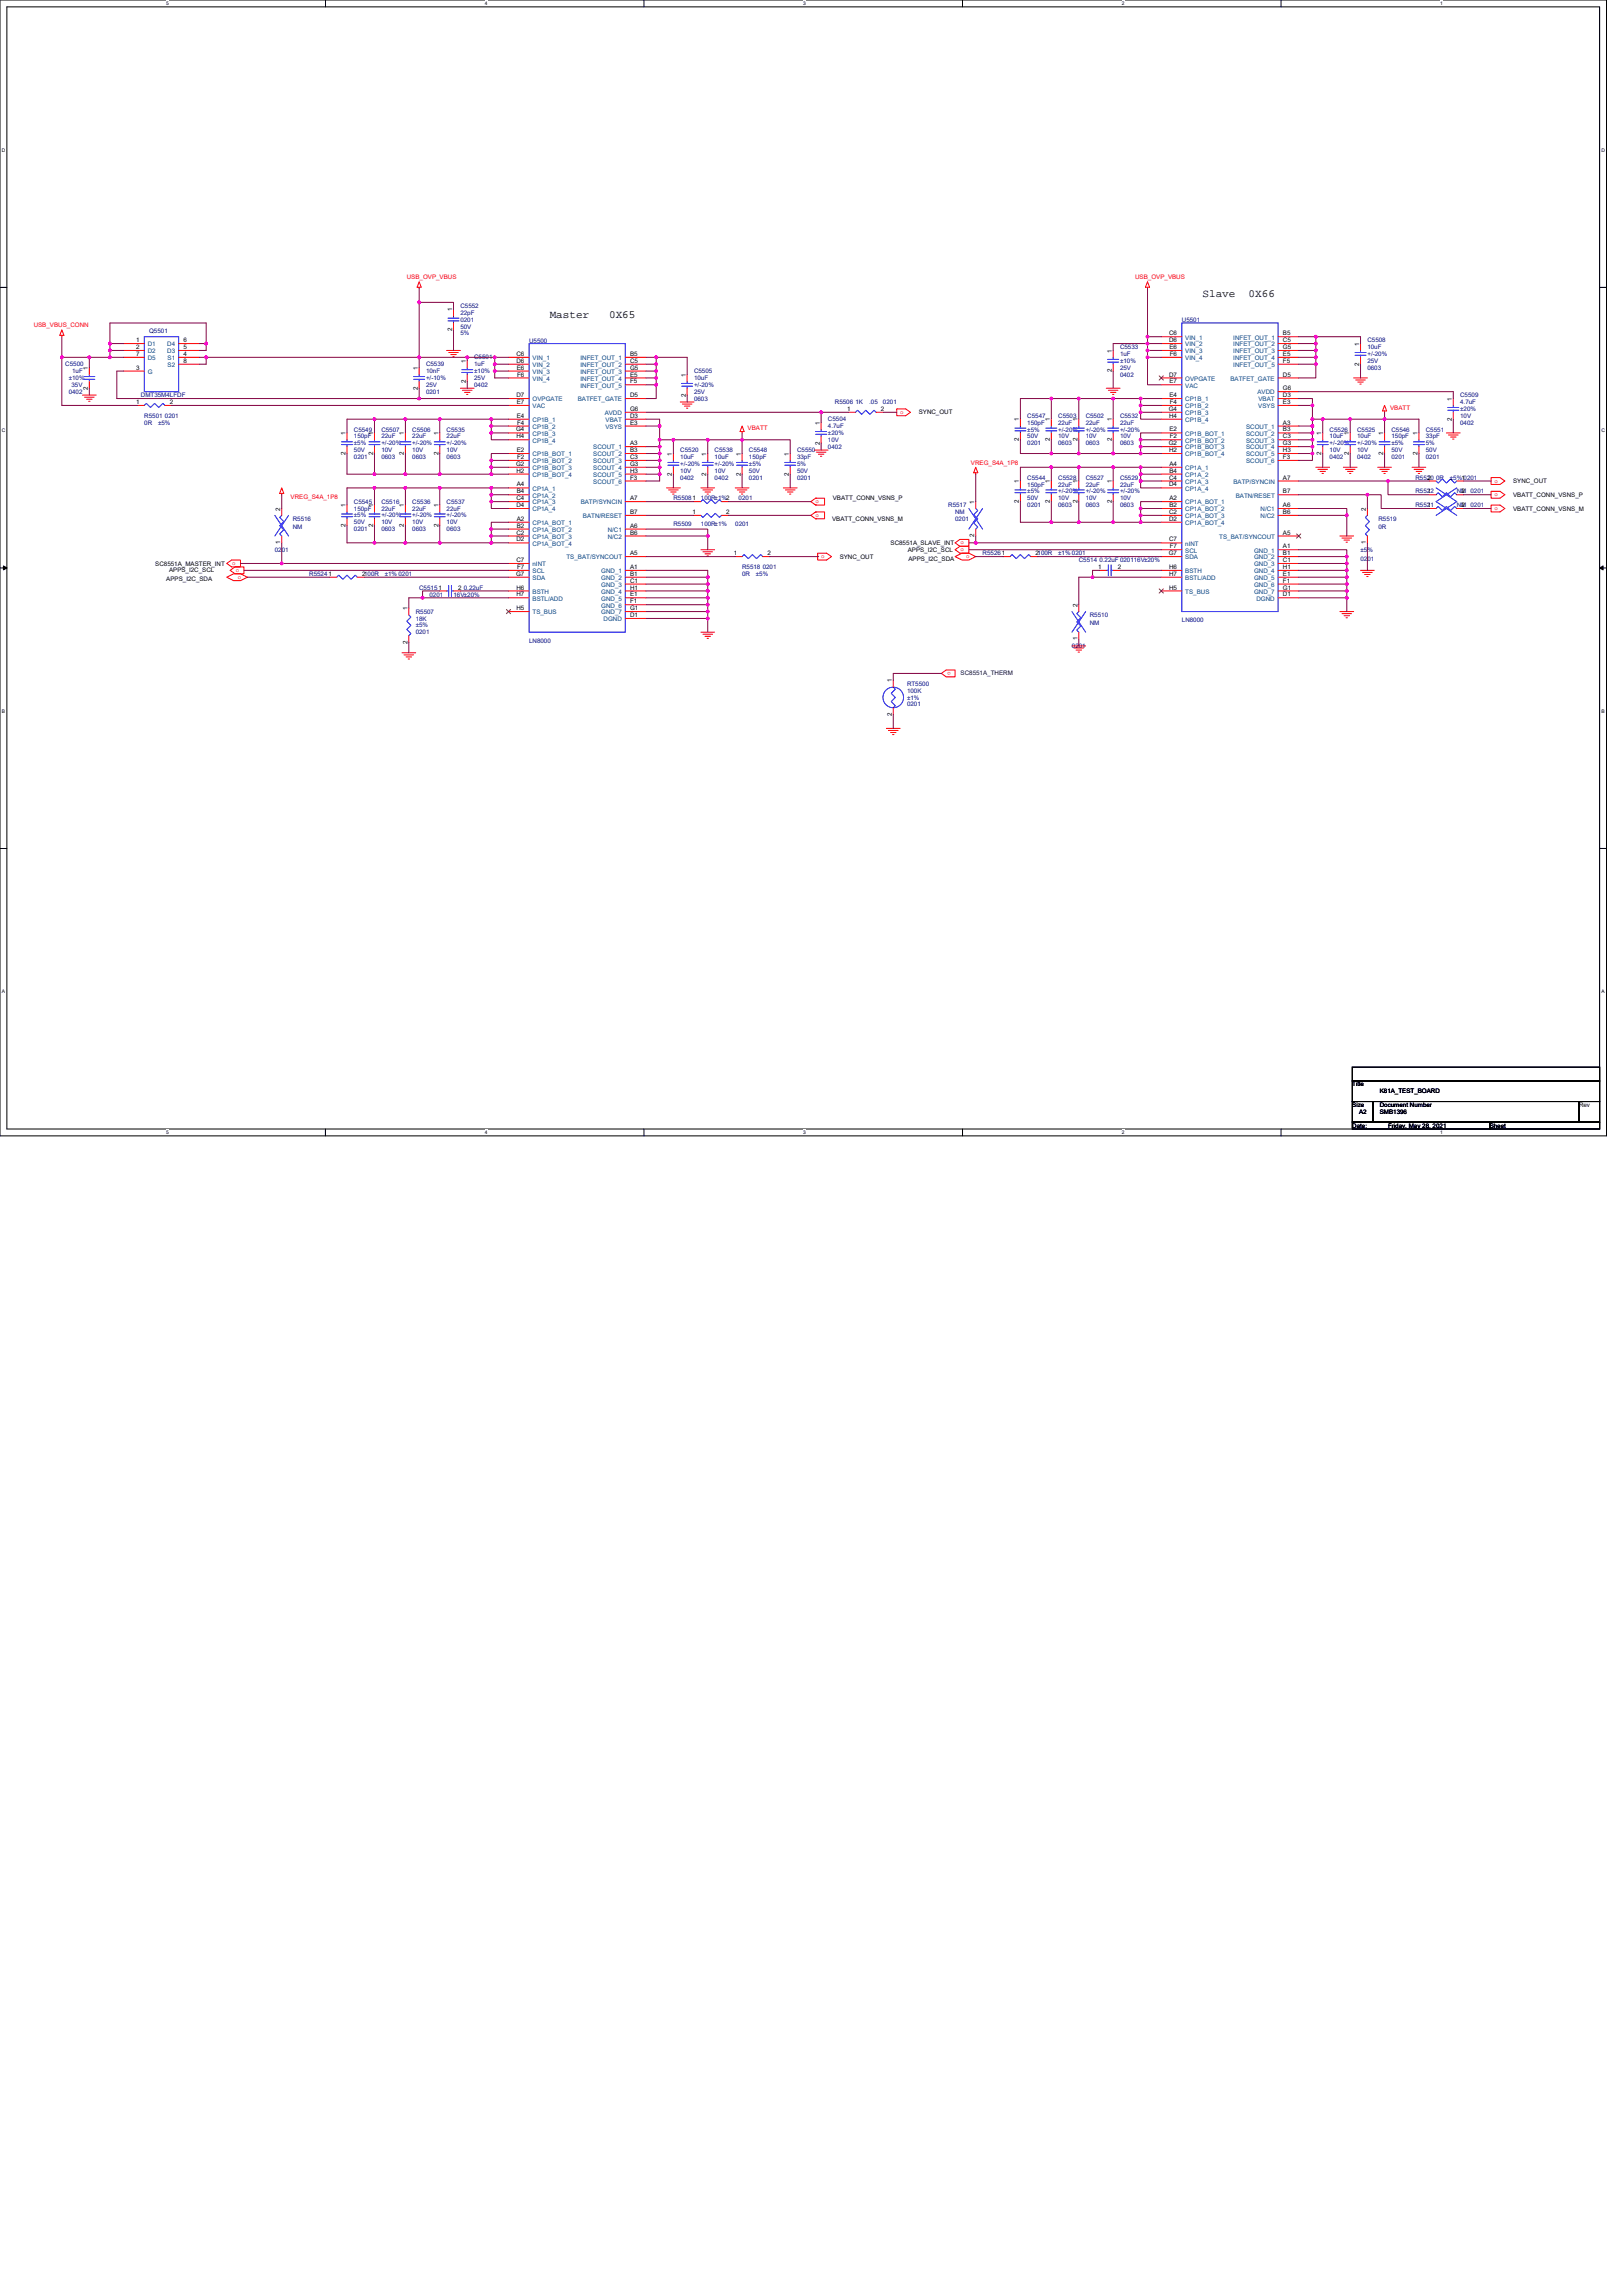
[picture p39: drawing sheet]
<svg xmlns="http://www.w3.org/2000/svg" width="210mm" height="297mm" viewBox="0 0 210 297" stroke-linecap="round" stroke-linejoin="round" font-family="sans-serif">
<defs><g id="words">
<g font-size="1.4">
<text x="71.1" y="41.1">Master</text>
<text x="78.8" y="41.1">0X65</text>
<text x="155.6" y="38.5">Slave</text>
<text x="161.5" y="38.5">0X66</text>
</g>
<g font-size=".8" fill="#f00">
<text x="52.6" y="36.1">USB_OVP_VBUS</text>
<text x="146.9" y="36.1">USB_OVP_VBUS</text>
<text x="4.4" y="42.3">USB_VBUS_CONN</text>
<text x="116.5" y="53.5">o</text>
<text x="179.8" y="53">VBATT</text>
<text x="96.7" y="55.7">VBATT</text>
<text x="37.6" y="64.5">VREG_S4A_1P8</text>
<text x="105.5" y="65.1">o</text>
<text x="125.6" y="60.1">VREG_S4A_1P8</text>
<text x="193.4" y="62.4">o</text>
<text x="193.4" y="64.2">o</text>
<text x="193.4" y="66">o</text>
<text x="105.5" y="66.9">o</text>
<text x="124.3" y="71.3">o</text>
<text x="124.3" y="70.4">o</text>
<text x="30" y="73.1">o</text>
<text x="30.5" y="74">o</text>
<text x="30.8" y="74.9">o</text>
<text x="106.2" y="72.2">o</text>
<text x="125" y="72.2">o</text>
<text x="123" y="86.9" transform="rotate(-180 123 86.9)">o</text>
</g>
<g font-size=".8">
<text x="58.5" y="40.3" transform="rotate(-90 58.5 40.3)">1</text>
<text x="11.4" y="47.8" transform="rotate(-90 11.4 47.8)">1</text>
<text x="17.6" y="44.3">1</text>
<text x="17.6" y="45.2">2</text>
<text x="17.6" y="47.8">3</text>
<text x="17.6" y="46">7</text>
<text x="23.7" y="45.2">5</text>
<text x="23.7" y="44.3">6</text>
<text x="23.7" y="46">4</text>
<text x="23.7" y="46.9">8</text>
<text x="54" y="47.8" transform="rotate(-90 54 47.8)">1</text>
<text x="58.5" y="42.9" transform="rotate(-90 58.5 42.9)">2</text>
<text x="60.3" y="46.9" transform="rotate(-90 60.3 46.9)">1</text>
<text x="66.8" y="46">C6</text>
<text x="66.8" y="46.9">D6</text>
<text x="66.9" y="47.8">E6</text>
<text x="81.5" y="46">B5</text>
<text x="81.5" y="46.9">C5</text>
<text x="81.5" y="47.8">G5</text>
<text x="143.8" y="45.6" transform="rotate(-90 143.8 45.6)">1</text>
<text x="151.3" y="43.4">C6</text>
<text x="151.3" y="44.3">D6</text>
<text x="151.3" y="45.2">E6</text>
<text x="151.4" y="46">F6</text>
<text x="166" y="43.4">B5</text>
<text x="166" y="44.3">C5</text>
<text x="166" y="46">E5</text>
<text x="166" y="46.9">F5</text>
<text x="166" y="45.2">G5</text>
<text x="175.8" y="47.3" transform="rotate(-90 175.8 47.3)">2</text>
<text x="175.8" y="44.7" transform="rotate(-90 175.8 44.7)">1</text>
<text x="11.4" y="50.4" transform="rotate(-90 11.4 50.4)">2</text>
<text x="17.6" y="52.3">1</text>
<text x="22" y="52.3">2</text>
<text x="54" y="50.4" transform="rotate(-90 54 50.4)">2</text>
<text x="60.3" y="49.5" transform="rotate(-90 60.3 49.5)">2</text>
<text x="66.8" y="51.4">D7</text>
<text x="66.9" y="52.3">E7</text>
<text x="66.9" y="48.7">F6</text>
<text x="81.5" y="51.4">D5</text>
<text x="81.5" y="48.7">E5</text>
<text x="81.5" y="49.6">F5</text>
<text x="81.5" y="53.2">G6</text>
<text x="88.7" y="51.3" transform="rotate(-90 88.7 51.3)">2</text>
<text x="88.7" y="48.7" transform="rotate(-90 88.7 48.7)">1</text>
<text x="109.6" y="53.2">1</text>
<text x="114" y="53.2">2</text>
<text x="118.9" y="53.6">SYNC_OUT</text>
<text x="143.8" y="48.2" transform="rotate(-90 143.8 48.2)">2</text>
<text x="151.2" y="53.2">G4</text>
<text x="151.3" y="48.7">D7</text>
<text x="151.3" y="51.4">E4</text>
<text x="151.3" y="49.6">E7</text>
<text x="151.4" y="52.3">F4</text>
<text x="166" y="52.3">E3</text>
<text x="166" y="51.4">D3</text>
<text x="166" y="48.7">D5</text>
<text x="166" y="50.5">G6</text>
<text x="187.8" y="51.8" transform="rotate(-90 187.8 51.8)">1</text>
<text x="44.7" y="58.9" transform="rotate(-90 44.7 58.9)">2</text>
<text x="44.7" y="56.3" transform="rotate(-90 44.7 56.3)">1</text>
<text x="48.3" y="58.9" transform="rotate(-90 48.3 58.9)">2</text>
<text x="48.3" y="56.3" transform="rotate(-90 48.3 56.3)">1</text>
<text x="52.3" y="58.9" transform="rotate(-90 52.3 58.9)">2</text>
<text x="52.3" y="56.3" transform="rotate(-90 52.3 56.3)">1</text>
<text x="56.7" y="58.9" transform="rotate(-90 56.7 58.9)">2</text>
<text x="56.7" y="56.3" transform="rotate(-90 56.7 56.3)">1</text>
<text x="66.8" y="55.8">G4</text>
<text x="66.8" y="56.7">H4</text>
<text x="66.9" y="58.5">E2</text>
<text x="66.9" y="54">E4</text>
<text x="66.9" y="59.4">F2</text>
<text x="66.9" y="54.9">F4</text>
<text x="81.5" y="54">D3</text>
<text x="81.5" y="54.9">E3</text>
<text x="81.5" y="57.6">A3</text>
<text x="81.5" y="58.5">B3</text>
<text x="81.5" y="59.4">C3</text>
<text x="86.9" y="58.9" transform="rotate(-90 86.9 58.9)">1</text>
<text x="91.4" y="58.9" transform="rotate(-90 91.4 58.9)">1</text>
<text x="95.8" y="58.9" transform="rotate(-90 95.8 58.9)">1</text>
<text x="102.1" y="58.9" transform="rotate(-90 102.1 58.9)">1</text>
<text x="106.1" y="57.5" transform="rotate(-90 106.1 57.5)">2</text>
<text x="106.1" y="54.9" transform="rotate(-90 106.1 54.9)">1</text>
<text x="131.8" y="57.1" transform="rotate(-90 131.8 57.1)">2</text>
<text x="131.8" y="54.5" transform="rotate(-90 131.8 54.5)">1</text>
<text x="135.8" y="57.1" transform="rotate(-90 135.8 57.1)">2</text>
<text x="135.8" y="54.5" transform="rotate(-90 135.8 54.5)">1</text>
<text x="139.4" y="57.1" transform="rotate(-90 139.4 57.1)">2</text>
<text x="139.4" y="54.5" transform="rotate(-90 139.4 54.5)">1</text>
<text x="143.8" y="57.1" transform="rotate(-90 143.8 57.1)">2</text>
<text x="143.8" y="54.5" transform="rotate(-90 143.8 54.5)">1</text>
<text x="151.2" y="57.6">G2</text>
<text x="151.3" y="58.5">H2</text>
<text x="151.3" y="54">H4</text>
<text x="151.3" y="55.8">E2</text>
<text x="151.4" y="56.7">F2</text>
<text x="166" y="54.9">A3</text>
<text x="166" y="55.8">B3</text>
<text x="166" y="56.7">C3</text>
<text x="166" y="59.4">F3</text>
<text x="166" y="57.6">G3</text>
<text x="166" y="58.5">H3</text>
<text x="170.9" y="58.9" transform="rotate(-90 170.9 58.9)">2</text>
<text x="170.9" y="56.3" transform="rotate(-90 170.9 56.3)">1</text>
<text x="174.5" y="58.9" transform="rotate(-90 174.5 58.9)">2</text>
<text x="174.5" y="56.3" transform="rotate(-90 174.5 56.3)">1</text>
<text x="178.9" y="58.9" transform="rotate(-90 178.9 58.9)">2</text>
<text x="178.9" y="56.3" transform="rotate(-90 178.9 56.3)">1</text>
<text x="183.4" y="58.9" transform="rotate(-90 183.4 58.9)">2</text>
<text x="183.4" y="56.3" transform="rotate(-90 183.4 56.3)">1</text>
<text x="187.8" y="54.4" transform="rotate(-90 187.8 54.4)">2</text>
<text x="44.7" y="65.6" transform="rotate(-90 44.7 65.6)">1</text>
<text x="48.3" y="65.6" transform="rotate(-90 48.3 65.6)">1</text>
<text x="52.3" y="65.6" transform="rotate(-90 52.3 65.6)">1</text>
<text x="56.7" y="65.6" transform="rotate(-90 56.7 65.6)">1</text>
<text x="66.8" y="60.3">G2</text>
<text x="66.8" y="64.7">C4</text>
<text x="66.8" y="65.6">D4</text>
<text x="66.8" y="61.2">H2</text>
<text x="66.9" y="62.9">A4</text>
<text x="66.9" y="63.8">B4</text>
<text x="81.5" y="64.7">A7</text>
<text x="81.5" y="62">F3</text>
<text x="81.5" y="60.3">G3</text>
<text x="81.5" y="61.2">H3</text>
<text x="86.9" y="61.5" transform="rotate(-90 86.9 61.5)">2</text>
<text x="91.4" y="61.5" transform="rotate(-90 91.4 61.5)">2</text>
<text x="95.8" y="61.5" transform="rotate(-90 95.8 61.5)">2</text>
<text x="102.1" y="61.5" transform="rotate(-90 102.1 61.5)">2</text>
<text x="107.7" y="64.7">VBATT_CONN_VSNS_P</text>
<text x="126.1" y="65.2" transform="rotate(-90 126.1 65.2)">1</text>
<text x="131.8" y="65.1" transform="rotate(-90 131.8 65.1)">2</text>
<text x="131.8" y="62.5" transform="rotate(-90 131.8 62.5)">1</text>
<text x="135.8" y="65.1" transform="rotate(-90 135.8 65.1)">2</text>
<text x="135.8" y="62.5" transform="rotate(-90 135.8 62.5)">1</text>
<text x="139.4" y="65.1" transform="rotate(-90 139.4 65.1)">2</text>
<text x="139.4" y="62.5" transform="rotate(-90 139.4 62.5)">1</text>
<text x="143.8" y="65.1" transform="rotate(-90 143.8 65.1)">2</text>
<text x="143.8" y="62.5" transform="rotate(-90 143.8 62.5)">1</text>
<text x="151.3" y="62">C4</text>
<text x="151.3" y="62.9">D4</text>
<text x="151.3" y="64.7">A2</text>
<text x="151.3" y="60.3">A4</text>
<text x="151.3" y="65.6">B2</text>
<text x="151.3" y="61.2">B4</text>
<text x="166" y="63.8">B7</text>
<text x="166" y="65.6">A6</text>
<text x="166" y="62">A7</text>
<text x="184.7" y="65.6">1</text>
<text x="184.7" y="63.8">1</text>
<text x="184.7" y="62">2</text>
<text x="189.1" y="65.6">2</text>
<text x="189.1" y="63.8">2</text>
<text x="189.1" y="62">1</text>
<text x="195.8" y="62.5">SYNC_OUT</text>
<text x="195.8" y="64.3">VBATT_CONN_VSNS_P</text>
<text x="36.3" y="70.4" transform="rotate(-90 36.3 70.4)">1</text>
<text x="36.3" y="66.1" transform="rotate(-90 36.3 66.1)">2</text>
<text x="44.7" y="68.2" transform="rotate(-90 44.7 68.2)">2</text>
<text x="48.3" y="68.2" transform="rotate(-90 48.3 68.2)">2</text>
<text x="52.3" y="68.2" transform="rotate(-90 52.3 68.2)">2</text>
<text x="56.7" y="68.2" transform="rotate(-90 56.7 68.2)">2</text>
<text x="66.8" y="69.2">C2</text>
<text x="66.8" y="70">D2</text>
<text x="66.9" y="67.4">A2</text>
<text x="66.9" y="68.3">B2</text>
<text x="81.5" y="71.8">A5</text>
<text x="81.5" y="68.3">A6</text>
<text x="81.5" y="69.2">B6</text>
<text x="81.5" y="66.5">B7</text>
<text x="89.6" y="66.5">1</text>
<text x="94" y="66.5">2</text>
<text x="94.9" y="71.8">1</text>
<text x="99.3" y="71.8">2</text>
<text x="107.7" y="67.4">VBATT_CONN_VSNS_M</text>
<text x="115.2" y="70.5">SC8551A_SLAVE_INT</text>
<text x="117.4" y="71.4">APPS_I2C_SCL</text>
<text x="126.1" y="69.5" transform="rotate(-90 126.1 69.5)">2</text>
<text x="134" y="71.8">2100R</text>
<text x="151.2" y="71.8">G7</text>
<text x="151.3" y="66.5">C2</text>
<text x="151.3" y="70">C7</text>
<text x="151.3" y="67.4">D2</text>
<text x="151.4" y="70.9">F7</text>
<text x="166" y="69.2">A5</text>
<text x="166" y="66.5">B6</text>
<text x="166" y="70.9">A1</text>
<text x="166" y="71.8">B1</text>
<text x="176.7" y="70.4" transform="rotate(-90 176.7 70.4)">1</text>
<text x="176.7" y="66.1" transform="rotate(-90 176.7 66.1)">2</text>
<text x="195.8" y="66.1">VBATT_CONN_VSNS_M</text>
<text x="20.1" y="73.2">SC8551A_MASTER_INT</text>
<text x="21.5" y="75.2">APPS_I2C_SDA</text>
<text x="21.9" y="74.1">APPS_I2C_SCL</text>
<text x="46.9" y="74.5">2100R</text>
<text x="59.3" y="76.3">2</text>
<text x="66.8" y="74.5">G7</text>
<text x="66.8" y="72.7">C7</text>
<text x="66.8" y="76.3">H6</text>
<text x="66.8" y="77.2">H7</text>
<text x="66.9" y="73.6">F7</text>
<text x="81.5" y="73.6">A1</text>
<text x="81.5" y="74.5">B1</text>
<text x="81.5" y="75.4">C1</text>
<text x="81.5" y="77.2">E1</text>
<text x="81.5" y="76.3">H1</text>
<text x="108.6" y="72.3">SYNC_OUT</text>
<text x="117.5" y="72.5">APPS_I2C_SDA</text>
<text x="142.1" y="73.6">1</text>
<text x="144.6" y="73.6">2</text>
<text x="151.3" y="76.3">H5</text>
<text x="151.3" y="73.6">H6</text>
<text x="151.3" y="74.5">H7</text>
<text x="166" y="77.2">D1</text>
<text x="166" y="72.7">C1</text>
<text x="166" y="74.5">E1</text>
<text x="166" y="75.4">F1</text>
<text x="166" y="76.3">G1</text>
<text x="166" y="73.6">H1</text>
<text x="52.7" y="83.3" transform="rotate(-90 52.7 83.3)">2</text>
<text x="52.7" y="78.9" transform="rotate(-90 52.7 78.9)">1</text>
<text x="66.8" y="78.9">H5</text>
<text x="81.5" y="79.8">D1</text>
<text x="81.5" y="78">F1</text>
<text x="81.5" y="78.9">G1</text>
<text x="139.4" y="82.9" transform="rotate(-90 139.4 82.9)">1</text>
<text x="139.4" y="78.5" transform="rotate(-90 139.4 78.5)">2</text>
<text x="115.4" y="88.3" transform="rotate(-90 115.4 88.3)">1</text>
<text x="115.4" y="92.6" transform="rotate(-90 115.4 92.6)">2</text>
<text x="175" y="140.6">Title</text>
<text x="175" y="143.2">Size</text>
<text x="178.5" y="143.2">Document Number</text>
<text x="178.5" y="141.4">K81A_TEST_BOARD</text>
<text x="204.3" y="143.2">Rev</text>
<text x="175" y="145.9">Date:</text>
<text x="175.8" y="144.1">A2</text>
<text x="178.5" y="144.1">SMB1396</text>
<text x="179.6" y="145.9">Friday, May 28, 2021</text>
<text x="192.7" y="145.9">Sheet</text>
</g>
<g font-size=".8" fill="#000080">
<text x="59.6" y="39.8">C5552</text>
<text x="59.6" y="40.7">22pF</text>
<text x="59.6" y="41.6">0201</text>
<text x="152.9" y="41.7">U5501</text>
<text x="8.4" y="47.4">C5500</text>
<text x="19.3" y="43">Q5501</text>
<text x="55.1" y="47.4">C5539</text>
<text x="59.6" y="42.5">50V</text>
<text x="59.6" y="43.4">5%</text>
<text x="61.3" y="46.5">C5501</text>
<text x="61.3" y="47.4">1uF</text>
<text x="68.5" y="44.4">U5500</text>
<text x="144.9" y="45.2">C5533</text>
<text x="144.9" y="46.1">1uF</text>
<text x="144.9" y="47.8">25V</text>
<text x="144.9" y="46.9">±10%</text>
<text x="176.9" y="44.3">C5508</text>
<text x="176.9" y="45.2">10uF</text>
<text x="176.9" y="47.8">0603</text>
<text x="176.9" y="46.9">25V</text>
<text x="176.9" y="46.1">+/-20%</text>
<text x="8.9" y="50.9">0402</text>
<text x="8.9" y="49.2">±10%</text>
<text x="9.2" y="50.1">35V</text>
<text x="9.3" y="48.3">1uF</text>
<text x="18.2" y="51.4">DMT35M4LFDF</text>
<text x="55.1" y="48.3">10nF</text>
<text x="55.1" y="50.9">0201</text>
<text x="55.1" y="50.1">25V</text>
<text x="55.1" y="49.2">+/-10%</text>
<text x="61.3" y="50.1">0402</text>
<text x="61.3" y="49.2">25V</text>
<text x="61.3" y="48.3">±10%</text>
<text x="89.8" y="48.3">C5505</text>
<text x="89.8" y="49.2">10uF</text>
<text x="89.8" y="51.8">0603</text>
<text x="89.8" y="50.9">25V</text>
<text x="89.8" y="50.1">+/-20%</text>
<text x="108" y="52.3">R5506 1K</text>
<text x="112.5" y="52.3">.05</text>
<text x="114.2" y="52.3">0201</text>
<text x="144.9" y="48.7">0402</text>
<text x="188.9" y="51.4">C5509</text>
<text x="188.9" y="52.3">4.7uF</text>
<text x="188.9" y="53.2">±20%</text>
<text x="18.7" y="54.1">R5501</text>
<text x="18.7" y="54.9">0R</text>
<text x="20.4" y="54.9">±5%</text>
<text x="21.3" y="54.1">0201</text>
<text x="45.8" y="55.8">C5549</text>
<text x="45.8" y="56.7">150pF</text>
<text x="45.8" y="59.4">0201</text>
<text x="45.8" y="58.5">50V</text>
<text x="45.8" y="57.6">±5%</text>
<text x="49.3" y="55.8">C5507</text>
<text x="49.3" y="56.7">22uF</text>
<text x="49.3" y="59.4">0603</text>
<text x="49.3" y="58.5">10V</text>
<text x="49.3" y="57.6">+/-20%</text>
<text x="53.3" y="55.8">C5506</text>
<text x="53.3" y="56.7">22uF</text>
<text x="53.3" y="59.4">0603</text>
<text x="53.3" y="58.5">10V</text>
<text x="53.3" y="57.6">+/-20%</text>
<text x="57.8" y="55.8">C5535</text>
<text x="57.8" y="56.7">22uF</text>
<text x="57.8" y="59.4">0603</text>
<text x="57.8" y="58.5">10V</text>
<text x="57.8" y="57.6">+/-20%</text>
<text x="88" y="58.5">C5520</text>
<text x="88" y="59.4">10uF</text>
<text x="92.5" y="58.5">C5538</text>
<text x="92.5" y="59.4">10uF</text>
<text x="96.9" y="58.5">C5548</text>
<text x="96.9" y="59.4">150pF</text>
<text x="103.1" y="58.5">C5550</text>
<text x="103.1" y="59.4">33pF</text>
<text x="107.1" y="54.5">C5504</text>
<text x="107.1" y="55.4">4.7uF</text>
<text x="107.1" y="58.1">0402</text>
<text x="107.1" y="57.2">10V</text>
<text x="107.1" y="56.3">±20%</text>
<text x="132.9" y="54.1">C5547</text>
<text x="132.9" y="54.9">150pF</text>
<text x="132.9" y="57.6">0201</text>
<text x="132.9" y="56.7">50V</text>
<text x="132.9" y="55.8">±5%</text>
<text x="136.9" y="54.1">C5503</text>
<text x="136.9" y="54.9">22uF</text>
<text x="136.9" y="57.6">0603</text>
<text x="136.9" y="56.7">10V</text>
<text x="136.9" y="55.8">+/-20%</text>
<text x="140.5" y="54.1">C5502</text>
<text x="140.5" y="54.9">22uF</text>
<text x="140.5" y="57.6">0603</text>
<text x="140.5" y="56.7">10V</text>
<text x="140.5" y="55.8">+/-20%</text>
<text x="144.9" y="54.1">C5532</text>
<text x="144.9" y="54.9">22uF</text>
<text x="144.9" y="57.6">0603</text>
<text x="144.9" y="56.7">10V</text>
<text x="144.9" y="55.8">+/-20%</text>
<text x="172" y="55.8">C5526</text>
<text x="172" y="56.7">10uF</text>
<text x="172" y="59.4">0402</text>
<text x="172" y="58.5">10V</text>
<text x="172" y="57.6">+/-20%</text>
<text x="175.6" y="55.8">C5525</text>
<text x="175.6" y="56.7">10uF</text>
<text x="175.6" y="59.4">0402</text>
<text x="175.6" y="58.5">10V</text>
<text x="175.6" y="57.6">+/-20%</text>
<text x="180" y="55.8">C5546</text>
<text x="180" y="56.7">150pF</text>
<text x="180" y="59.4">0201</text>
<text x="180" y="58.5">50V</text>
<text x="180" y="57.6">±5%</text>
<text x="184.5" y="55.8">C5551</text>
<text x="184.5" y="56.7">33pF</text>
<text x="184.5" y="59.4">0201</text>
<text x="184.5" y="58.5">50V</text>
<text x="184.5" y="57.6">5%</text>
<text x="188.9" y="54.9">0402</text>
<text x="188.9" y="54.1">10V</text>
<text x="45.8" y="65.2">C5545</text>
<text x="49.3" y="65.2">C5516</text>
<text x="53.3" y="65.2">C5536</text>
<text x="57.8" y="65.2">C5537</text>
<text x="87.1" y="64.7">R55081</text>
<text x="88" y="62.1">0402</text>
<text x="88" y="61.2">10V</text>
<text x="88" y="60.3">+/-20%</text>
<text x="90.7" y="64.7">100R±1%2</text>
<text x="92.5" y="62.1">0402</text>
<text x="92.5" y="61.2">10V</text>
<text x="92.5" y="60.3">+/-20%</text>
<text x="95.6" y="64.7">0201</text>
<text x="96.9" y="62.1">0201</text>
<text x="96.9" y="61.2">50V</text>
<text x="96.9" y="60.3">±5%</text>
<text x="103.1" y="62.1">0201</text>
<text x="103.1" y="61.2">50V</text>
<text x="103.1" y="60.3">5%</text>
<text x="122.7" y="65.6">R5517</text>
<text x="132.9" y="62.1">C5544</text>
<text x="132.9" y="62.9">150pF</text>
<text x="132.9" y="65.6">0201</text>
<text x="132.9" y="64.7">50V</text>
<text x="132.9" y="63.8">±5%</text>
<text x="136.9" y="62.1">C5528</text>
<text x="136.9" y="62.9">22uF</text>
<text x="136.9" y="65.6">0603</text>
<text x="136.9" y="64.7">10V</text>
<text x="136.9" y="63.8">+/-20%</text>
<text x="140.5" y="62.1">C5527</text>
<text x="140.5" y="62.9">22uF</text>
<text x="140.5" y="65.6">0603</text>
<text x="140.5" y="64.7">10V</text>
<text x="140.5" y="63.8">+/-20%</text>
<text x="144.9" y="62.1">C5529</text>
<text x="144.9" y="62.9">22uF</text>
<text x="144.9" y="65.6">0603</text>
<text x="144.9" y="64.7">10V</text>
<text x="144.9" y="63.8">+/-20%</text>
<text x="183.1" y="65.6">R5521</text>
<text x="183.1" y="63.8">R5522</text>
<text x="183.1" y="62.1">R5520 0R</text>
<text x="187.6" y="62.1">±5% 0201</text>
<text x="188.5" y="65.6">NM 0201</text>
<text x="188.5" y="63.8">NM 0201</text>
<text x="35.6" y="71.4">0201</text>
<text x="37.9" y="67.4">R5516</text>
<text x="37.9" y="68.5">NM</text>
<text x="45.8" y="66.1">150pF</text>
<text x="45.8" y="68.7">0201</text>
<text x="45.8" y="67.8">50V</text>
<text x="45.8" y="66.9">±5%</text>
<text x="49.3" y="66.1">22uF</text>
<text x="49.3" y="68.7">0603</text>
<text x="49.3" y="67.8">10V</text>
<text x="49.3" y="66.9">+/-20%</text>
<text x="53.3" y="66.1">22uF</text>
<text x="53.3" y="68.7">0603</text>
<text x="53.3" y="67.8">10V</text>
<text x="53.3" y="66.9">+/-20%</text>
<text x="57.8" y="66.1">22uF</text>
<text x="57.8" y="68.7">0603</text>
<text x="57.8" y="67.8">10V</text>
<text x="57.8" y="66.9">+/-20%</text>
<text x="87.1" y="68.1">R5509</text>
<text x="90.7" y="68.1">100R±1%</text>
<text x="95.1" y="68.1">0201</text>
<text x="123.6" y="66.5">NM</text>
<text x="123.6" y="67.4">0201</text>
<text x="127.1" y="71.8">R55261</text>
<text x="136.9" y="71.8">±1% 0201</text>
<text x="176" y="71.4">±5%</text>
<text x="178.3" y="67.4">R5519</text>
<text x="178.3" y="68.5">0R</text>
<text x="40" y="74.5">R55241</text>
<text x="49.8" y="74.5">±1% 0201</text>
<text x="54.2" y="76.3">C55151</text>
<text x="55.6" y="77.2">0201</text>
<text x="58.7" y="77.2">16V±20%</text>
<text x="60" y="76.3">0.22uF</text>
<text x="96" y="73.6">R5518</text>
<text x="96" y="74.5">0R</text>
<text x="97.8" y="74.5">±5%</text>
<text x="98.7" y="73.6">0201</text>
<text x="139.6" y="72.7">C5514 0.22uF 020116V±20%</text>
<text x="176" y="72.5">0201</text>
<text x="53.8" y="79.4">R5507</text>
<text x="53.8" y="80.3">18K</text>
<text x="53.8" y="81.2">±5%</text>
<text x="53.8" y="82.1">0201</text>
<text x="68.5" y="83.1">LN8000</text>
<text x="138.7" y="83.8">0201</text>
<text x="141" y="79.8">R5510</text>
<text x="141" y="80.9">NM</text>
<text x="152.9" y="80.5">LN8000</text>
<text x="117.3" y="88.7">RT5500</text>
<text x="117.3" y="89.6">100K</text>
<text x="117.3" y="90.5">±1%</text>
<text x="117.3" y="91.4">0201</text>
</g>
<g font-size=".8" fill="#004080">
<text x="19.1" y="44.8">D1</text>
<text x="19.1" y="45.7">D2</text>
<text x="19.1" y="46.6">D5</text>
<text x="21.6" y="45.7">D3</text>
<text x="21.6" y="44.8">D4</text>
<text x="21.7" y="46.6">S1</text>
<text x="21.7" y="47.5">S2</text>
<text x="68.9" y="46.6">VIN_1</text>
<text x="68.9" y="47.5">VIN_2</text>
<text x="75.1" y="46.6">INFET_OUT_1</text>
<text x="75.1" y="47.5">INFET_OUT_2</text>
<text x="153.4" y="43.9">VIN_1</text>
<text x="153.4" y="44.8">VIN_2</text>
<text x="153.4" y="45.7">VIN_3</text>
<text x="153.4" y="46.6">VIN_4</text>
<text x="159.6" y="43.9">INFET_OUT_1</text>
<text x="159.6" y="44.8">INFET_OUT_2</text>
<text x="159.6" y="46.6">INFET_OUT_4</text>
<text x="159.6" y="47.5">INFET_OUT_5</text>
<text x="159.6" y="45.7">INFET_OUT_3</text>
<text x="19.1" y="48.4">G</text>
<text x="68.9" y="51.9">OVPGATE</text>
<text x="68.9" y="48.4">VIN_3</text>
<text x="68.9" y="52.8">VAC</text>
<text x="68.9" y="49.3">VIN_4</text>
<text x="74.7" y="51.9">BATFET_GATE</text>
<text x="75.1" y="49.3">INFET_OUT_4</text>
<text x="75.1" y="50.1">INFET_OUT_5</text>
<text x="75.1" y="48.4">INFET_OUT_3</text>
<text x="78.2" y="53.7">AVDD</text>
<text x="153.4" y="49.3">OVPGATE</text>
<text x="153.4" y="51.9">CP1B_1</text>
<text x="153.4" y="50.1">VAC</text>
<text x="153.4" y="52.8">CP1B_2</text>
<text x="153.4" y="53.7">CP1B_3</text>
<text x="159.2" y="49.3">BATFET_GATE</text>
<text x="162.7" y="51">AVDD</text>
<text x="162.8" y="52.8">VSYS</text>
<text x="162.8" y="51.9">VBAT</text>
<text x="68.9" y="59">CP1B_BOT_1</text>
<text x="68.9" y="54.6">CP1B_1</text>
<text x="68.9" y="59.9">CP1B_BOT_2</text>
<text x="68.9" y="55.5">CP1B_2</text>
<text x="68.9" y="56.4">CP1B_3</text>
<text x="68.9" y="57.3">CP1B_4</text>
<text x="76.8" y="58.1">SCOUT_1</text>
<text x="76.8" y="59">SCOUT_2</text>
<text x="76.8" y="59.9">SCOUT_3</text>
<text x="78.3" y="55.5">VSYS</text>
<text x="78.4" y="54.6">VBAT</text>
<text x="153.4" y="56.4">CP1B_BOT_1</text>
<text x="153.4" y="57.3">CP1B_BOT_2</text>
<text x="153.4" y="58.1">CP1B_BOT_3</text>
<text x="153.4" y="59">CP1B_BOT_4</text>
<text x="153.4" y="54.6">CP1B_4</text>
<text x="161.2" y="55.5">SCOUT_1</text>
<text x="161.2" y="56.4">SCOUT_2</text>
<text x="161.2" y="57.3">SCOUT_3</text>
<text x="161.2" y="59.9">SCOUT_6</text>
<text x="161.2" y="58.1">SCOUT_4</text>
<text x="161.2" y="59">SCOUT_5</text>
<text x="68.9" y="63.5">CP1A_1</text>
<text x="68.9" y="64.4">CP1A_2</text>
<text x="68.9" y="65.3">CP1A_3</text>
<text x="68.9" y="60.8">CP1B_BOT_3</text>
<text x="68.9" y="61.7">CP1B_BOT_4</text>
<text x="75.1" y="65.3">BATP/SYNCIN</text>
<text x="76.8" y="62.6">SCOUT_6</text>
<text x="76.8" y="60.8">SCOUT_4</text>
<text x="76.8" y="61.7">SCOUT_5</text>
<text x="153.4" y="65.3">CP1A_BOT_1</text>
<text x="153.4" y="60.8">CP1A_1</text>
<text x="153.4" y="61.7">CP1A_2</text>
<text x="153.4" y="62.6">CP1A_3</text>
<text x="153.4" y="63.5">CP1A_4</text>
<text x="159.6" y="62.6">BATP/SYNCIN</text>
<text x="159.9" y="64.4">BATN/RESET</text>
<text x="68.9" y="67.9">CP1A_BOT_1</text>
<text x="68.9" y="68.8">CP1A_BOT_2</text>
<text x="68.9" y="69.7">CP1A_BOT_3</text>
<text x="68.9" y="70.6">CP1A_BOT_4</text>
<text x="68.9" y="66.1">CP1A_4</text>
<text x="75.4" y="67">BATN/RESET</text>
<text x="78.6" y="68.8">N/C1</text>
<text x="78.6" y="69.7">N/C2</text>
<text x="153.4" y="66.1">CP1A_BOT_2</text>
<text x="153.4" y="67">CP1A_BOT_3</text>
<text x="153.4" y="70.6">nINT</text>
<text x="153.4" y="67.9">CP1A_BOT_4</text>
<text x="153.4" y="71.5">SCL</text>
<text x="157.7" y="69.7">TS_BAT/SYNCOUT</text>
<text x="162.2" y="71.5">GND_1</text>
<text x="163.1" y="66.1">N/C1</text>
<text x="163.1" y="67">N/C2</text>
<text x="68.9" y="73.3">nINT</text>
<text x="68.9" y="74.1">SCL</text>
<text x="68.9" y="75">SDA</text>
<text x="68.9" y="76.8">BSTH</text>
<text x="68.9" y="77.7">BSTL/ADD</text>
<text x="73.3" y="72.4">TS_BAT/SYNCOUT</text>
<text x="77.8" y="74.1">GND_1</text>
<text x="77.8" y="75">GND_2</text>
<text x="77.8" y="75.9">GND_3</text>
<text x="77.8" y="77.7">GND_5</text>
<text x="77.8" y="76.8">GND_4</text>
<text x="153.4" y="72.4">SDA</text>
<text x="153.4" y="76.8">TS_BUS</text>
<text x="153.4" y="74.1">BSTH</text>
<text x="153.4" y="75">BSTL/ADD</text>
<text x="162.2" y="72.4">GND_2</text>
<text x="162.2" y="73.3">GND_3</text>
<text x="162.2" y="75">GND_5</text>
<text x="162.2" y="75.9">GND_6</text>
<text x="162.2" y="76.8">GND_7</text>
<text x="162.2" y="74.1">GND_4</text>
<text x="162.6" y="77.7">DGND</text>
<text x="68.9" y="79.5">TS_BUS</text>
<text x="77.8" y="78.6">GND_6</text>
<text x="77.8" y="79.5">GND_7</text>
<text x="78.1" y="80.4">DGND</text>
</g>
<text font-size=".8" fill="#000040" x="124.3" y="87.3">SC8551A_THERM</text>
<g font-size=".6">
<text x="21.5" y=".7">5</text>
<text x="62.7" y=".7">4</text>
<text x="103.9" y=".7">3</text>
<text x="145.1" y=".7">2</text>
<text x="186.3" y=".7">1</text>
<text x=".2" y="19.6">D</text>
<text x="207.2" y="19.6">D</text>
<text x=".2" y="55.9">C</text>
<text x="207.2" y="55.9">C</text>
<text x=".2" y="92.2">B</text>
<text x="207.2" y="92.2">B</text>
<text x=".2" y="128.5">A</text>
<text x="207.2" y="128.5">A</text>
<text x="21.5" y="146.7">5</text>
<text x="62.7" y="146.7">4</text>
<text x="103.9" y="146.7">3</text>
<text x="145.1" y="146.7">2</text>
<text x="186.3" y="146.7">1</text>
</g>
</g></defs>
<path d="M0 0h207.8v147h-207.8zM.9 .9h206.1v145.2h-206.1z" fill="none" stroke="#000" stroke-width=".13"/>
<g fill="#fff">
<path d="M21.5 .1h.4v.7h-.4z"/>
<path d="M21.5 146.2h.4v.7h-.4z"/>
</g>
<path d="M42.1 0v.9M42.1 146.1v.9" fill="none" stroke="#000" stroke-width=".13"/>
<g fill="#fff">
<path d="M62.7 .1h.4v.7h-.4z"/>
<path d="M62.7 146.2h.4v.7h-.4z"/>
</g>
<path d="M83.3 0v.9M83.3 146.1v.9" fill="none" stroke="#000" stroke-width=".13"/>
<g fill="#fff">
<path d="M103.9 .1h.4v.7h-.4z"/>
<path d="M103.9 146.2h.4v.7h-.4z"/>
</g>
<path d="M124.5 0v.9M124.5 146.1v.9" fill="none" stroke="#000" stroke-width=".13"/>
<g fill="#fff">
<path d="M145.1 .1h.4v.7h-.4z"/>
<path d="M145.1 146.2h.4v.7h-.4z"/>
</g>
<path d="M165.7 0v.9M165.7 146.1v.9" fill="none" stroke="#000" stroke-width=".13"/>
<g fill="#fff">
<path d="M186.3 .1h.4v.7h-.4z"/>
<path d="M186.3 146.2h.4v.7h-.4z"/>
<path d="M.2 19h.5v.7h-.5z"/>
<path d="M207.2 19h.4v.7h-.4z"/>
<path d="M.2 55.3h.5v.7h-.5z"/>
<path d="M207.2 55.3h.4v.7h-.4z"/>
</g>
<path d="M0 37.2h.9M207 37.2h.8" fill="none" stroke="#000" stroke-width=".13"/>
<g fill="#fff">
<path d="M.2 91.6h.4v.7h-.4z"/>
<path d="M207.2 91.6h.4v.7h-.4z"/>
</g>
<path d="M0 73.5h.9M207 73.5h.8" fill="none" stroke="#000" stroke-width=".13"/>
<path d="M.4 73.2l.5 .3-.5 .2zM207 73.5l.4-.3v.5z" fill="#000" stroke="#000" stroke-width=".13"/>
<g fill="#fff">
<path d="M.2 127.9h.4v.7h-.4z"/>
<path d="M207.2 127.9h.4v.7h-.4z"/>
</g>
<path d="M0 109.8h.9M207 109.8h.8M175 138.1h32v1.7h-32zM175 139.8h32v2.7h-32zM175 142.5h2.6v2.7h-2.6zM175 145.2h17.7v.9h-17.7zM177.6 142.5h26.7v2.7h-26.7zM192.7 145.2h14.3v.9h-14.3zM204.3 142.5h2.7v2.7h-2.7z" fill="none" stroke="#000" stroke-width=".13"/>
<g fill="none" stroke="#f00" stroke-width=".13">
<path d="M54.2 37.2v.1M54.2 36.4l.3 .8h-.5zM148.5 37.2v.1M148.5 36.4l.2 .8h-.5zM8 43.4v.2M8 42.7l.3 .7h-.6zM10.7 51.1h1.7M10.9 51.4h1.3M11.2 51.7h.7M11.5 51.9h.1M11.6 47.6v.9M11.6 49.3v.9"/>
<path d="M16 44.4h2.7M16 45.3h2.7M16 48h2.7M16 46.2h2.7M17.8 52.5h.9M21.3 52.5h.9M23.1 46.2h2.7M23.1 45.3h2.7M23.1 44.4h2.7M23.1 47.1h2.7M44.9 56v.9M44.9 57.8v.9"/>
<path d="M48.5 56v.9M48.5 57.8v.9M52.5 56v.9M52.5 57.8v.9M54.2 47.6v.9M54.2 49.3v.9M56.9 56v.9M56.9 57.8v.9M57.8 45.3h1.8M58.1 45.6h1.2M58.3 45.9h.7M58.6 46.1h.2"/>
<path d="M58.7 40v.9M58.7 41.8v.9M59.6 50.2h1.7M59.8 50.5h1.3M60.1 50.8h.7M60.4 51h.1M60.5 46.7v.9M60.5 48.5v.8M65.8 46.2h2.7M65.8 47.1h2.7M65.8 51.6h2.7M65.8 58.7h2.7"/>
<path d="M65.8 54.2h2.7M65.8 48h2.7M65.8 52.5h2.7M65.8 59.6h2.7M65.8 55.1h2.7M65.8 48.9h2.7M65.8 56h2.7M65.8 56.9h2.7M80.9 57.8h2.7M80.9 58.7h2.7M80.9 46.2h2.7M80.9 59.6h2.7"/>
<path d="M80.9 47.1h2.7M80.9 54.2h2.7M80.9 51.6h2.7M80.9 55.1h2.7M80.9 48.9h2.7M80.9 49.8h2.7M80.9 48h2.7M80.9 53.3h2.7M87.1 58.7v.9M88 52h1.8M88.3 52.3h1.2M88.5 52.5h.8"/>
<path d="M88.8 52.8h.2M88.9 48.5v.8M88.9 50.2v.9M91.6 58.7v.9M96 55.1l.3 .7h-.6zM96 55.8v.2M96 58.7v.9M102.2 58.7v.9M105.3 58.2h1.8M105.6 58.5h1.3M105.9 58.8h.7M106.1 59h.2"/>
<path d="M106.2 54.7v.9M106.2 56.5v.8M109.8 53.3h.9M113.3 53.3h.9M116 52.9h1.2l.6 .4-.6 .5h-1.2zM132 54.2v.9M132 56v.9M136 54.2v.9M136 56v.9M139.6 54.2v.9M139.6 56v.9M143.1 50.2h1.8"/>
<path d="M143.4 50.5h1.2M143.7 50.8h.7M143.9 51h.2M144 54.2v.9M144 56v.9M144 45.3v.9M144 47.1v.9M150.2 43.6h2.7M150.2 44.4h2.7M150.2 48.9h2.7M150.2 56h2.7M150.2 51.6h2.7"/>
<path d="M150.2 45.3h2.7M150.2 49.8h2.7M150.2 56.9h2.7M150.2 52.5h2.7M150.2 46.2h2.7M150.2 57.8h2.7M150.2 53.3h2.7M150.2 58.7h2.7M150.2 54.2h2.7M165.4 55.1h2.6M165.4 56h2.6M165.4 43.6h2.6"/>
<path d="M165.4 56.9h2.6M165.4 44.4h2.6M165.4 51.6h2.6M165.4 48.9h2.6M165.4 52.5h2.6M165.4 46.2h2.6M165.4 59.6h2.6M165.4 47.1h2.6M165.4 57.8h2.6M165.4 45.3h2.6M165.4 50.7h2.6M165.4 58.7h2.6"/>
<path d="M171.1 56v.9M171.1 57.8v.9M174.7 56v.9M174.7 57.8v.9M175.1 48.9h1.8M175.4 49.2h1.2M175.7 49.4h.7M175.9 49.7h.2M176 44.5v.8M176 46.2v.9M179.1 53.2v.1M179.1 56v.9"/>
<path d="M179.1 57.8v.9M179.1 52.5l.3 .7h-.5zM183.6 56v.9M183.6 57.8v.9M187.1 56h1.8M187.4 56.3h1.2M187.7 56.5h.7M187.9 56.8h.2M188 51.6v.9M188 53.3v.9M29.3 74.7l.9-.5h.9l.9 .5-.9 .4h-.9zM29.3 72.9l.7-.4h1.1v.8h-1.1z"/>
<path d="M29.8 73.8l.6-.5h1.2v.9h-1.2zM36.4 63.1l.3 .7h-.5zM36.4 63.8v.2M36.4 69.3v.9M36.4 65.8v.9M42.7 74.7h.9M44.9 65.3v.9M44.9 67.1v.9M46.2 74.7h.9M48.5 65.3v.9M48.5 67.1v.9M52.5 65.3v.9"/>
<path d="M52.5 67.1v.9M52.9 78.7v.9M56.9 65.3v.9M56.9 67.1v.9M56.9 76.5h.9M58.7 76.5h.9M65.8 67.6h2.7M65.8 63.1h2.7M65.8 68.5h2.7M65.8 64h2.7M65.8 69.3h2.7M65.8 64.9h2.7"/>
<path d="M65.8 72.9h2.7M65.8 70.2h2.7M65.8 65.8h2.7M65.8 73.8h2.7M65.8 60.5h2.7M65.8 74.7h2.7M65.8 61.3h2.7M65.8 79.1h2.7M65.8 76.5h2.7M65.8 77.3h2.7M80.9 73.8h2.7M80.9 72h2.7"/>
<path d="M80.9 68.5h2.7M80.9 64.9h2.7M80.9 74.7h2.7M80.9 69.3h2.7M80.9 66.7h2.7M80.9 75.6h2.7M80.9 77.3h2.7M80.9 78.2h2.7M80.9 62.2h2.7M80.9 79.1h2.7M80.9 60.5h2.7M80.9 76.5h2.7"/>
<path d="M80.9 61.3h2.7M86.2 63.1h1.8M86.5 63.4h1.2M86.8 63.7h.7M87 63.9h.2M87.1 60.5v.8M89.8 64.9h.9M89.8 66.7h.9M90.7 63.1h1.8M90.7 71.1h1.8M90.9 63.4h1.3M90.9 71.4h1.3"/>
<path d="M91.2 63.7h.7M91.2 71.7h.7M91.5 63.9h.2M91.5 71.9h.2M91.6 60.5v.8M93.3 64.9h.9M93.3 66.7h.9M95.1 63.1h1.8M95.1 72h.9M95.4 63.4h1.2M95.7 63.7h.7M95.9 63.9h.2"/>
<path d="M96 60.5v.8M98.7 72h.9M101.3 63.1h1.8M101.6 63.4h1.3M101.9 63.7h.7M102.1 63.9h.2M102.2 60.5v.8M105.5 64.5l-.6 .4 .6 .4M105.5 66.2l-.6 .5 .6 .4M105.5 64.5h.1M105.5 65.3h.1M105.5 64.5h1.2v.8h-1.2"/>
<path d="M105.5 66.2h.1M105.5 67.1h.1M105.5 66.2h1.2v.9h-1.2M105.8 71.6h1.1l.7 .4-.7 .5h-1.1zM123.6 72l.9-.4h.8l.9 .4-.9 .5h-.8zM123.6 71.1l.6-.4h1.1v.9h-1.1zM123.6 70.2l.6-.4h1.1v.9h-1.1zM126.2 61.2v.1M126.2 64.9v.9M126.2 68.5v.8M126.2 60.5l.3 .7h-.5zM129.8 72h.9"/>
<path d="M132 62.2v.9M132 64v.9M133.3 72h.9M136 62.2v.9M136 64v.9M139.6 62.2v.9M139.6 64v.9M139.6 78.2v.9M142.2 73.8h.9M144 73.8h.9M144 62.2v.9M144 64v.9"/>
<path d="M150.2 64.9h2.7M150.2 60.5h2.7M150.2 65.8h2.7M150.2 61.3h2.7M150.2 66.7h2.7M150.2 62.2h2.7M150.2 70.2h2.7M150.2 67.6h2.7M150.2 63.1h2.7M150.2 71.1h2.7M150.2 72h2.7M150.2 76.5h2.7"/>
<path d="M150.2 73.8h2.7M150.2 74.7h2.7M165.4 71.1h2.6M165.4 69.3h2.6M165.4 65.8h2.6M165.4 62.2h2.6M165.4 72h2.6M165.4 66.7h2.6M165.4 64h2.6M165.4 72.9h2.6M165.4 77.3h2.6M165.4 74.7h2.6"/>
<path d="M165.4 75.6h2.6M165.4 76.5h2.6M165.4 73.8h2.6M170.2 60.5h1.8M170.5 60.7h1.3M170.8 61h.7M171 61.3h.2M173.4 69.3h1.7M173.4 79.1h1.7M173.6 69.6h1.3M173.6 79.4h1.3M173.8 60.5h1.8"/>
<path d="M173.9 69.9h.7M173.9 79.7h.7M174.1 60.7h1.2M174.2 70.1h.1M174.2 79.9h.1M174.3 61h.7M174.6 61.3h.2M176 73.8h1.8M176.3 74.1h1.2M176.6 74.3h.7M176.8 74.6h.2M176.9 69.3v.9"/>
<path d="M176.9 65.8v.9M178.2 60.5h1.8M178.5 60.7h1.3M178.8 61h.7M179 61.3h.2M182.7 60.5h1.8M183 60.7h1.2M183.2 61h.7M183.5 61.3h.2M184.9 65.8h.9M184.9 64h.9M184.9 62.2h.9"/>
<path d="M188.5 65.8h.9M188.5 64h.9M188.5 62.2h.9M192.9 61.8h1.2l.6 .4-.6 .5h-1.2zM192.9 63.6h1.2l.6 .4-.6 .5h-1.2zM192.9 65.3h1.2l.6 .5-.6 .4h-1.2zM52 84.5h1.8M52.3 84.7h1.2M52.5 85h.8M52.8 85.3h.2M52.9 82.2v.9M80.9 80h2.7"/>
<path d="M90.7 81.8h1.8M90.9 82.1h1.3M91.2 82.3h.7M91.5 82.6h.2M114.7 94.2h1.8M114.9 94.5h1.3M115.2 94.8h.7M115.5 95h.2M115.6 88v.9M115.6 91.6v.9M121.8 87.1l.6-.4h1.2v.9h-1.2zM138.7 83.6h1.8"/>
<path d="M139 83.8h1.2M139.2 84.1h.7M139.5 84.4h.2M139.6 81.8v.9"/>
</g>
<g fill="none" stroke="#00f" stroke-width=".13">
<path d="M10.8 48.7h1.5M10.8 49.1h1.5M11.6 48.5v.2M11.6 49.1v.2M18.7 43.6h4.4v7.1h-4.4zM18.7 52.5l.2-.3 .6 .5 .5-.5 .5 .5 .6-.5 .2 .3M44.2 57.2h1.4M44.2 57.5h1.4M44.9 56.9v.3M44.9 57.5v.3M47.7 57.2h1.5M47.7 57.5h1.5"/>
<path d="M48.5 56.9v.3M48.5 57.5v.3M51.7 57.2h1.5M51.7 57.5h1.5M52.5 56.9v.3M52.5 57.5v.3M53.5 48.7h1.4M53.5 49.1h1.4M54.2 48.5v.2M54.2 49.1v.2M56.2 57.2h1.4M56.2 57.5h1.4"/>
<path d="M56.9 56.9v.3M56.9 57.5v.3M58 41.2h1.4M58 41.5h1.4M58.7 40.9v.3M58.7 41.5v.3M59.7 47.8h1.5M59.7 48.2h1.5M60.5 47.6v.2M60.5 48.2v.3M68.5 44.4h12.4v37.4h-12.4zM86.4 59.8h1.4"/>
<path d="M87.1 59.6v.2M88.2 49.6h1.4M88.2 50h1.4M88.9 49.3v.3M88.9 50v.2M90.9 59.8h1.4M91.6 59.6v.2M95.3 59.8h1.4M96 59.6v.2M101.5 59.8h1.4M102.2 59.6v.2M105.5 55.8h1.4"/>
<path d="M105.5 56.2h1.4M106.2 55.6v.2M106.2 56.2v.3M110.7 53.3l.2-.2 .6 .5 .5-.5 .5 .5 .6-.5 .2 .2M131.3 55.4h1.4M131.3 55.7h1.4M132 55.1v.3M132 55.7v.3M135.3 55.4h1.4M135.3 55.7h1.4M136 55.1v.3M136 55.7v.3"/>
<path d="M138.9 55.4h1.4M138.9 55.7h1.4M139.6 55.1v.3M139.6 55.7v.3M143.3 55.4h1.4M143.3 55.7h1.4M143.3 46.5h1.4M143.3 46.9h1.4M144 55.1v.3M144 55.7v.3M144 46.2v.3M144 46.9v.2"/>
<path d="M152.9 41.8h12.5v37.3h-12.5zM170.4 57.2h1.4M170.4 57.5h1.4M171.1 56.9v.3M171.1 57.5v.3M174 57.2h1.4M174 57.5h1.4M174.7 56.9v.3M174.7 57.5v.3M175.3 45.6h1.4M175.3 46h1.4M176 45.3v.3"/>
<path d="M176 46v.2M178.4 57.2h1.4M178.4 57.5h1.4M179.1 56.9v.3M179.1 57.5v.3M182.9 57.2h1.4M182.9 57.5h1.4M183.6 56.9v.3M183.6 57.5v.3M187.3 52.7h1.4M187.3 53.1h1.4M188 52.5v.2"/>
<path d="M188 53.1v.2M35.6 66.7l1.7 2.6M36.4 66.7l-.2 .2 .5 .6-.5 .5 .5 .5-.5 .6 .2 .2M37.3 66.7l-1.7 2.6M43.6 74.7l.2-.3 .6 .5 .5-.5 .5 .5 .6-.5 .2 .3M44.2 66.5h1.4M44.2 66.9h1.4M44.9 66.2v.3M44.9 66.9v.2M47.7 66.5h1.5M47.7 66.9h1.5M48.5 66.2v.3"/>
<path d="M48.5 66.9v.2M51.7 66.5h1.5M51.7 66.9h1.5M52.5 66.2v.3M52.5 66.9v.2M52.9 79.6l.3 .2-.6 .6 .6 .5-.6 .5 .6 .6-.3 .2M56.2 66.5h1.4M56.2 66.9h1.4M56.9 66.2v.3M56.9 66.9v.2M57.8 76.5h.3M58.1 75.7v1.5"/>
<path d="M58.4 75.7v1.5M58.4 76.5h.3M86.4 60.2h1.4M87.1 60.2v.3M90.7 64.9l.2-.3 .6 .6 .5-.6 .5 .6 .6-.6 .2 .3M90.7 66.7l.2 .2 .6-.5 .5 .5 .5-.5 .6 .5 .2-.2M90.9 60.2h1.4M91.6 60.2v.3M95.3 60.2h1.4M96 60.2v.3M96 72l.3-.3 .5 .6 .5-.6 .6 .6 .5-.6 .3 .3M101.5 60.2h1.4"/>
<path d="M102.2 60.2v.3M125.3 65.8l1.8 2.7M126.2 65.8l.3 .3-.5 .5 .5 .5-.5 .6 .5 .5-.3 .3M127.1 65.8l-1.8 2.7M130.7 72l.2-.3 .6 .6 .5-.6 .5 .6 .6-.6 .3 .3M131.3 63.4h1.4M131.3 63.7h1.4M132 63.1v.3M132 63.7v.3M135.3 63.4h1.4M135.3 63.7h1.4M136 63.1v.3"/>
<path d="M136 63.7v.3M138.7 79.1l1.8 2.7M138.9 63.4h1.4M138.9 63.7h1.4M139.6 63.1v.3M139.6 63.7v.3M139.6 79.1l-.3 .3 .5 .5-.5 .6 .5 .5-.5 .5 .3 .3M140.5 79.1l-1.8 2.7M143.1 73.8h.3M143.3 63.4h1.4M143.3 63.7h1.4M143.4 73.1v1.4"/>
<path d="M143.8 73.1v1.4M143.8 73.8h.2M144 63.1v.3M144 63.7v.3M176.9 66.7l-.3 .2 .6 .6-.6 .5 .6 .5-.6 .6 .3 .2M185.8 63.1l2.7 1.8-2.7 1.8M185.8 62.2l.3 .3 .5-.5 .5 .5 .6-.5 .5 .5 .3-.3M185.8 65.8l.3-.3 .5 .6 .5-.6 .6 .6 .5-.6 .3 .3M185.8 64l.3-.3 .5 .6 .5-.6 .6 .6 .5-.6 .3 .3M188.5 63.1l-2.7 1.8 2.7 1.8M115.6 88.9l.2 .3-.5 .5 .5 .5-.5 .6 .5 .5-.2 .3"/>
<circle cx="115.6" cy="90.2" r="1.33"/>
</g>
<path d="M150 48.6l.5 .6M150.5 48.6l-.5 .6M65.5 78.9l.6 .5M66.1 78.9l-.6 .5M150 76.2l.5 .5M150.5 76.2l-.5 .5M167.8 69.1l.5 .5M168.3 69.1l-.6 .5" fill="none" stroke="#804000" stroke-width=".13"/>
<g fill="none" stroke="#800040" stroke-width=".13">
<path d="M54.2 37.3v1.8M148.5 37.3v6.3M8 46.2h3.6M8 43.6v2.6M8 46.2v6.3h9.8M11.6 46.2v1.4M11.6 50.2v.9M11.6 46.2h2.6M14.2 44.4v-2.6h12.5v2.6M14.2 44.5v.8M14.2 45.3v.9M14.2 44.4h1.8"/>
<path d="M14.2 45.3h1.8M14.2 46.2h1.8M16 48h-.9v3.6h39.1M22.2 52.5h43.6M25.8 44.4h.9M25.8 46.2h.9M26.7 44.5v.8h-.9M44.9 58.7v2.6h3.6M48.5 54.2v1.8M48.5 54.2h4M48.5 58.7v2.6h4M48.5 54.2h-3.6v1.8"/>
<path d="M52.5 58.7v2.6h4.4M54.2 46.2h6.3M54.2 46.2h-27.5v.9h-.9M54.2 46.2v1.4M54.2 50.2v1.4h11.6M56.9 54.2h-4.4v1.8M56.9 58.7v2.6h6.7M58.7 40v-.9h-4.5v7.1M58.7 42.7v2.6M60.5 46.2v.5M60.5 46.2h3.5M60.5 49.3v.9"/>
<path d="M63.6 59.6v.9M63.6 55.1v.9h2.2M63.6 56v.9h2.2M63.6 59.6h2.2M63.6 54.2h-6.7v1.8M64 46.2h1.8M64 47.1h1.8M64 48h1.8M64 46.2v.9M64 47.1v.9M64 48v.9h1.8M65.8 54.2h-2.2v.9h2.2"/>
<path d="M65.8 58.7h-2.2v.9M83.6 46.2h1.3M83.6 48h1.3M83.6 48.9h1.3M83.6 49.8h1.3M83.6 57.8h1.7M83.6 54.2h1.7v.9M83.6 55.1h1.7v1.8M83.6 53.3h22.6M84.9 46.2h4v2.3M84.9 47.1v.9M84.9 48v.9"/>
<path d="M84.9 48.9v.9M84.9 49.8v1.8h-1.3M84.9 46.2v.9h-1.3M85.3 57.8v.9h-1.7M85.3 58.7v.9h-1.7M85.3 59.6v.9h-1.7M87.1 56.9h4.5M87.1 56.9h-1.8v.9M87.1 56.9v1.8M88.9 51.1v.9M91.6 56.9v1.8M96 56v.9h-4.4"/>
<path d="M96 58.7v-1.8h6.2v1.8M106.2 53.3h.1M106.2 53.3h3.6M106.2 53.3v1.4M106.2 57.3v.9M114.2 53.3h1.8M132 56.9v1.8h4M136 56.9v1.8M136 58.7h3.6M136 51.6h-4v2.6M139.6 51.6h-3.6v2.6M139.6 56.9v1.8h4.4"/>
<path d="M144 48v2.2M144 56.9v1.8h3.6M144 51.6h-4.4v2.6M147.6 51.6h-3.6v2.6M147.6 52.5v.8h2.6M147.6 53.3v.9h2.6M147.6 58.7h2.6M148.5 43.6v.8M148.5 44.4h-4.5v.9M148.5 44.5v.8M148.5 45.3v.9M148.5 43.6h1.7"/>
<path d="M148.5 44.4h1.7M148.5 45.3h1.7M148.5 46.2h1.7M148.5 46.2v3.6h1.7M150.2 51.6h-2.6v.9h2.6M150.2 56h-2.6v.9M150.2 56.9h-2.6v.9M150.2 57.8h-2.6v.9M168 43.6h2.2M168 44.4h2.2M168 45.3h2.2M168 46.2h2.2"/>
<path d="M168 47.1h2.2M168 50.7h20v.9M168 56.9h1.8M168 57.8h1.8M168 58.7h1.8M168 51.6h1.8v.9M168 52.5h1.8M169.8 55.1v.9h-1.8M169.8 58.7v.9h-1.8M169.8 56v.9M169.8 56.9v.9M169.8 57.8v.9"/>
<path d="M169.8 52.5v1.7M170.2 44.4v-.8h5.8v.8M170.2 44.5v.8M170.2 45.3v.9M170.2 46.2v.9M170.2 47.1v1.8h-2.2M171.1 54.2h3.6M171.1 54.2h-1.3v.9h-1.8M171.1 54.2v1.8M171.1 58.7v1.8M174.7 54.2v1.8M174.7 58.7v1.8"/>
<path d="M176 47.1v1.8M179.1 53.3v.9h-4.4M179.1 56v-1.8h4.5v1.8M179.1 58.7v1.8M183.6 58.7v1.8M188 54.2v1.8M31.1 72.9h5.3M31.6 73.8h34.2M32 74.7h10.7M36.4 64v1.8M36.4 70.2v2.7M36.4 72.9h29.4"/>
<path d="M44.9 68v2.2h3.6M47.1 74.7h18.7M48.5 63.1v2.2M48.5 63.1h4M48.5 68v2.2M48.5 70.2h4M48.5 63.1h-3.6v2.2M52.5 68v2.2h4.4M54.7 77.3h-1.8v1.4M56.9 63.1h-4.4v2.2M56.9 68v2.2h6.7M56.9 76.5h-2.2v.8h11.1"/>
<path d="M59.6 76.5h6.2M63.6 61.3h2.2M63.6 60.5v.8M63.6 64v.9M63.6 70.2h2.2M63.6 68.5v.8M63.6 69.3v.9M63.6 60.5h2.2M63.6 64h2.2M63.6 64.9h2.2M63.6 64.9v.9h2.2M63.6 68.5h2.2"/>
<path d="M63.6 69.3h2.2M63.6 63.1h-6.7v2.2M65.8 63.1h-2.2v.9M65.8 67.6h-2.2v.9M83.6 64.9h6.2M83.6 66.7h6.2M83.6 68.5h8v.8M83.6 72h11.5M83.6 73.8h8v.9M83.6 74.7h8v.9M83.6 75.6h8v.9M83.6 76.5h8v.8"/>
<path d="M83.6 77.3h8v.9M83.6 78.2h8M83.6 79.1h8M83.6 69.3h8v1.8M85.3 61.3v.9h-1.7M85.3 60.5v.8h-1.7M87.1 61.3v1.8M91.6 61.3v1.8M91.6 78.2v.9M91.6 79.1v.9M94.2 64.9h10.7M94.2 66.7h10.7"/>
<path d="M96 61.3v1.8M99.6 72h6.2M102.2 61.3v1.8M105.8 72h.1M125.3 70.2h.9M125.3 71.1h24.9M126.2 72h3.6M126.2 61.3v3.6M126.2 69.3v.9M126.2 70.2h24M132 64.9v2.7h4M134.2 72h16"/>
<path d="M136 64.9v2.7M136 67.6h3.6M136 60.5h-4v1.7M139.6 60.5h-3.6v1.7M139.6 64.9v2.7h4.4M141.4 74.7h8.8M141.4 74.7h-1.8v3.5M142.2 73.8h-.8v.9M144 64.9v2.7h3.6M144 60.5h-4.4v1.7M144.9 73.8h5.3M147.6 60.5h-3.6v1.7"/>
<path d="M147.6 60.5v.8h2.6M147.6 61.3v.9h2.6M147.6 62.2v.9h2.6M147.6 60.5h2.6M147.6 67.6h2.6M150.2 64.9h-2.6v.9M150.2 65.8h-2.6v.9M150.2 66.7h-2.6v.9M168 62.2h11.6M168 64h8.9M168 65.8h6.2v.9M168 71.1h6.2v.9"/>
<path d="M168 72h6.2M168 72.9h6.2M168 73.8h6.2v.9M168 74.7h6.2v.9M168 75.6h6.2M168 76.5h6.2M168 77.3h6.2M168 66.7h6.2M174.2 72v.9M174.2 72.9v.9M174.2 75.6v.9M174.2 76.5v.8"/>
<path d="M174.2 77.3v1.8M174.2 66.7v2.6M176.9 64h1.8v1.8h6.2M176.9 64v1.8M176.9 70.2v3.6M184.9 62.2h-5.3v1.8h5.3M189.4 62.2h3.5M189.4 64h3.5M189.4 65.8h3.5M52.9 83.1v1.4M83.6 80h8v1.8M115.6 92.5v1.7"/>
<path d="M121.8 87.1h-6.2v.9M139.6 82.7v.9"/>
</g>
<g fill="#f0f" stroke="#f0f" stroke-width=".13">
<circle cx="148.5" cy="43.6" r=".17"/>
<circle cx="14.2" cy="44.4" r=".17"/>
<circle cx="26.7" cy="44.4" r=".17"/>
<circle cx="64" cy="47.1" r=".17"/>
<circle cx="64" cy="46.2" r=".17"/>
<circle cx="8" cy="46.2" r=".17"/>
<circle cx="14.2" cy="46.2" r=".17"/>
<circle cx="11.6" cy="46.2" r=".17"/>
<circle cx="14.2" cy="45.3" r=".17"/>
<circle cx="64" cy="48" r=".17"/>
<circle cx="148.5" cy="44.4" r=".17"/>
<circle cx="148.5" cy="45.3" r=".17"/>
<circle cx="26.7" cy="46.2" r=".17"/>
<circle cx="54.2" cy="46.2" r=".17"/>
<circle cx="54.2" cy="39.1" r=".17"/>
<circle cx="60.4" cy="46.2" r=".17"/>
<circle cx="54.2" cy="51.6" r=".17"/>
<circle cx="48.4" cy="54.2" r=".17"/>
<circle cx="52.4" cy="54.2" r=".17"/>
<circle cx="56.9" cy="54.2" r=".17"/>
<circle cx="63.6" cy="54.2" r=".17"/>
<circle cx="63.6" cy="56" r=".17"/>
<circle cx="63.6" cy="55.1" r=".17"/>
<circle cx="48.4" cy="61.3" r=".17"/>
<circle cx="52.4" cy="61.3" r=".17"/>
<circle cx="56.9" cy="61.3" r=".17"/>
<circle cx="63.6" cy="61.3" r=".17"/>
<circle cx="63.6" cy="59.6" r=".17"/>
<circle cx="63.6" cy="60.4" r=".17"/>
<circle cx="48.4" cy="63.1" r=".17"/>
<circle cx="52.4" cy="63.1" r=".17"/>
<circle cx="56.9" cy="63.1" r=".17"/>
<circle cx="48.4" cy="70.2" r=".17"/>
<circle cx="52.4" cy="70.2" r=".17"/>
<circle cx="56.9" cy="70.2" r=".17"/>
<circle cx="63.6" cy="64" r=".17"/>
<circle cx="63.6" cy="63.1" r=".17"/>
<circle cx="63.6" cy="64.9" r=".17"/>
<circle cx="63.6" cy="70.2" r=".17"/>
<circle cx="63.6" cy="68.4" r=".17"/>
<circle cx="63.6" cy="69.3" r=".17"/>
<circle cx="36.4" cy="72.9" r=".17"/>
<circle cx="54.7" cy="77.3" r=".17"/>
<circle cx="84.9" cy="47.1" r=".17"/>
<circle cx="84.9" cy="46.2" r=".17"/>
<circle cx="84.9" cy="48" r=".17"/>
<circle cx="84.9" cy="48.9" r=".17"/>
<circle cx="84.9" cy="49.8" r=".17"/>
<circle cx="106.2" cy="53.3" r=".17"/>
<circle cx="87.1" cy="56.9" r=".17"/>
<circle cx="96" cy="56.9" r=".17"/>
<circle cx="91.6" cy="56.9" r=".17"/>
<circle cx="85.3" cy="57.8" r=".17"/>
<circle cx="85.3" cy="58.7" r=".17"/>
<circle cx="85.3" cy="60.4" r=".17"/>
<circle cx="85.3" cy="59.6" r=".17"/>
<circle cx="85.3" cy="61.3" r=".17"/>
<circle cx="91.6" cy="74.7" r=".17"/>
<circle cx="91.6" cy="75.6" r=".17"/>
<circle cx="91.6" cy="76.5" r=".17"/>
<circle cx="91.6" cy="77.3" r=".17"/>
<circle cx="91.6" cy="78.2" r=".17"/>
<circle cx="91.6" cy="79.1" r=".17"/>
<circle cx="91.6" cy="80" r=".17"/>
<circle cx="148.5" cy="46.2" r=".17"/>
<circle cx="147.6" cy="53.3" r=".17"/>
<circle cx="147.6" cy="52.4" r=".17"/>
<circle cx="147.6" cy="51.6" r=".17"/>
<circle cx="139.6" cy="51.6" r=".17"/>
<circle cx="144" cy="51.6" r=".17"/>
<circle cx="136" cy="51.6" r=".17"/>
<circle cx="147.6" cy="56.9" r=".17"/>
<circle cx="147.6" cy="57.8" r=".17"/>
<circle cx="147.6" cy="58.7" r=".17"/>
<circle cx="139.6" cy="58.7" r=".17"/>
<circle cx="144" cy="58.7" r=".17"/>
<circle cx="136" cy="58.7" r=".17"/>
<circle cx="136" cy="60.4" r=".17"/>
<circle cx="139.6" cy="60.4" r=".17"/>
<circle cx="144" cy="60.4" r=".17"/>
<circle cx="147.6" cy="61.3" r=".17"/>
<circle cx="147.6" cy="60.4" r=".17"/>
<circle cx="147.6" cy="62.2" r=".17"/>
<circle cx="147.6" cy="65.8" r=".17"/>
<circle cx="147.6" cy="66.7" r=".17"/>
<circle cx="147.6" cy="67.6" r=".17"/>
<circle cx="139.6" cy="67.6" r=".17"/>
<circle cx="144" cy="67.6" r=".17"/>
<circle cx="136" cy="67.6" r=".17"/>
<circle cx="126.2" cy="70.2" r=".17"/>
<circle cx="141.3" cy="74.7" r=".17"/>
<circle cx="170.2" cy="43.6" r=".17"/>
<circle cx="170.2" cy="44.4" r=".17"/>
<circle cx="170.2" cy="45.3" r=".17"/>
<circle cx="170.2" cy="46.2" r=".17"/>
<circle cx="170.2" cy="47.1" r=".17"/>
<circle cx="171.1" cy="54.2" r=".17"/>
<circle cx="174.7" cy="54.2" r=".17"/>
<circle cx="179.1" cy="54.2" r=".17"/>
<circle cx="169.8" cy="54.2" r=".17"/>
<circle cx="169.8" cy="56" r=".17"/>
<circle cx="169.8" cy="55.1" r=".17"/>
<circle cx="169.8" cy="56.9" r=".17"/>
<circle cx="169.8" cy="57.8" r=".17"/>
<circle cx="169.8" cy="58.7" r=".17"/>
<circle cx="176.9" cy="64" r=".17"/>
<circle cx="174.2" cy="72" r=".17"/>
<circle cx="174.2" cy="72.9" r=".17"/>
<circle cx="174.2" cy="73.8" r=".17"/>
<circle cx="174.2" cy="74.7" r=".17"/>
<circle cx="174.2" cy="75.6" r=".17"/>
<circle cx="174.2" cy="76.5" r=".17"/>
<circle cx="174.2" cy="77.3" r=".17"/>
<circle cx="179.6" cy="62.2" r=".17"/>
<circle cx="85.3" cy="55.1" r=".17"/>
<circle cx="85.3" cy="56.9" r=".17"/>
<circle cx="91.6" cy="69.3" r=".17"/>
<circle cx="174.2" cy="66.7" r=".17"/>
<circle cx="169.8" cy="52.4" r=".17"/>
</g>
<use href="#words"/>
</svg>
